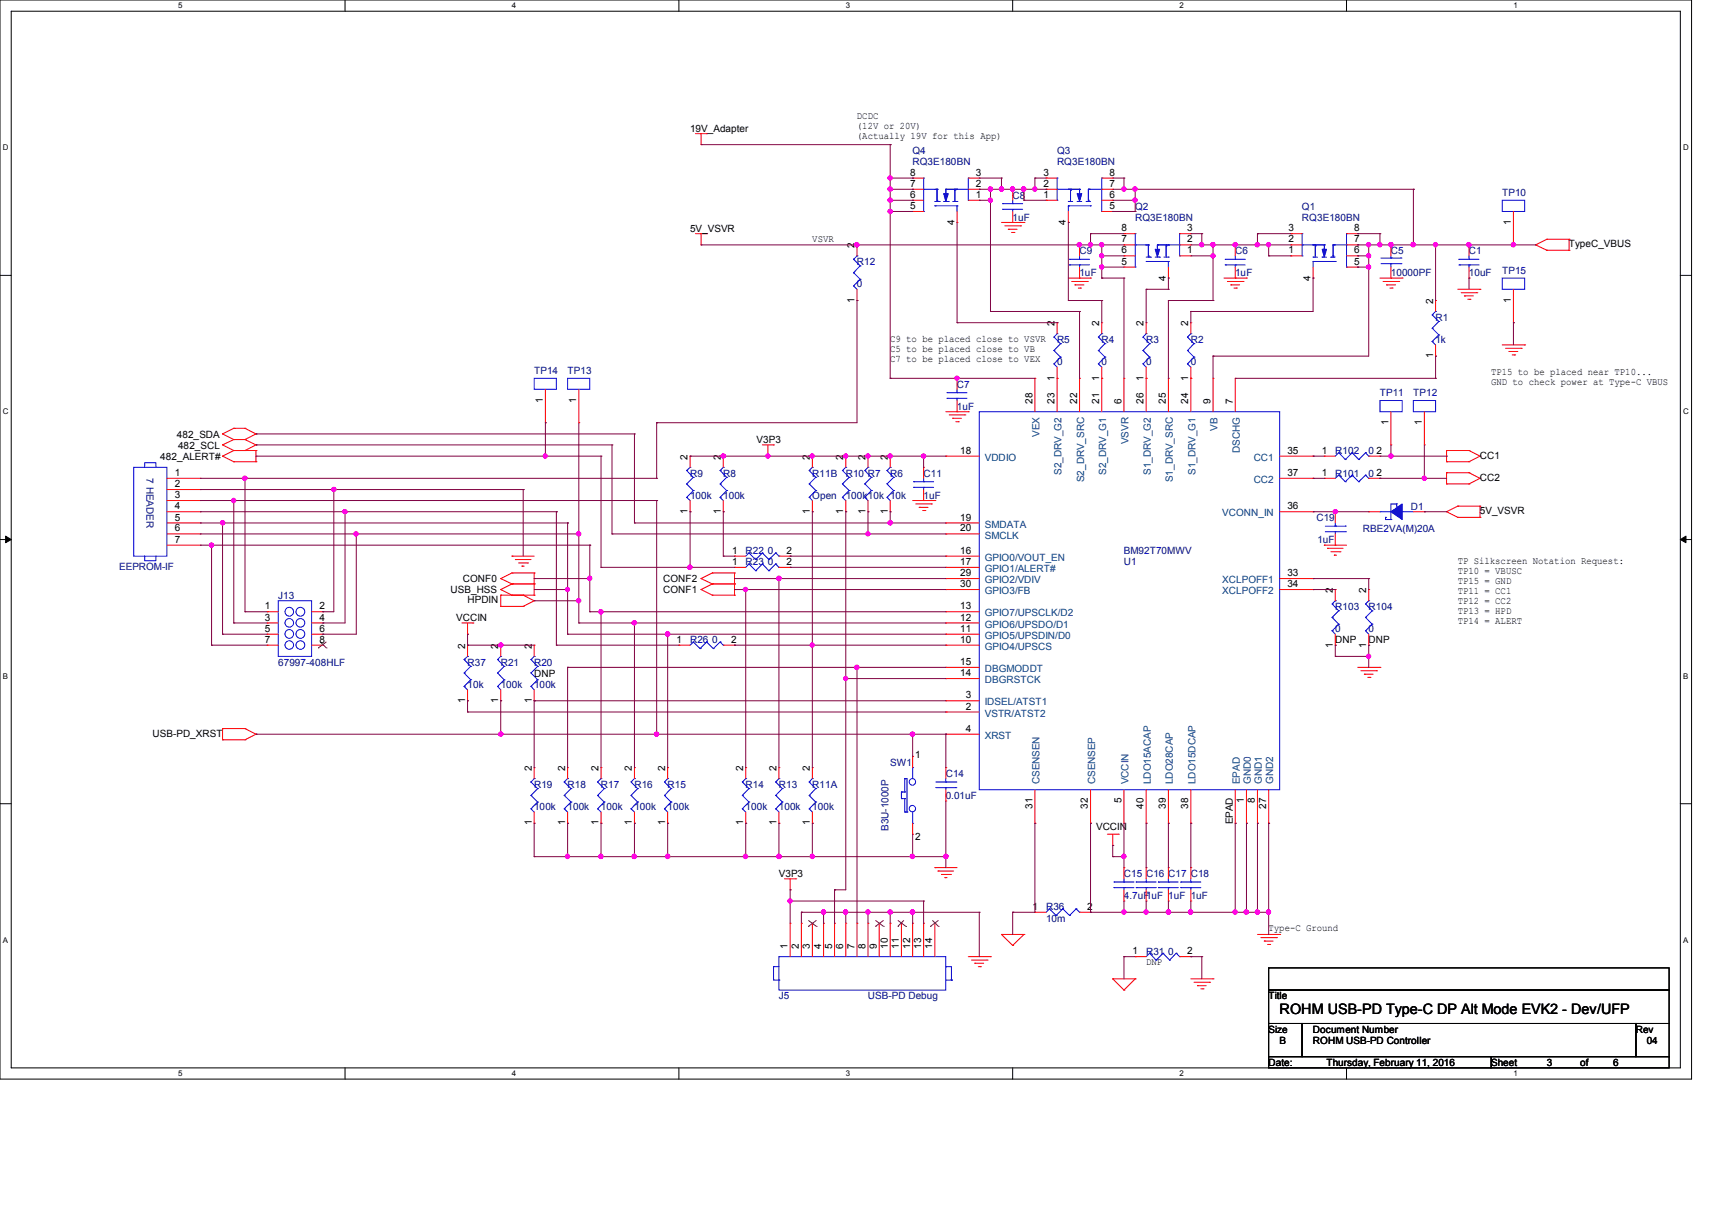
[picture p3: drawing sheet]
<svg xmlns="http://www.w3.org/2000/svg" width="297mm" height="210mm" viewBox="0 0 297 210" stroke-linecap="round" stroke-linejoin="round" font-family="sans-serif">
<defs><g id="words">
<text font-size="2.5" x="222" y="176">ROHM USB-PD Type-C DP Alt Mode EVK2 - Dev/UFP</text>
<g font-size="1.7">
<text x="119.7" y="22.9">19V_Adapter</text>
<text x="148.7" y="20.7">DCDC</text>
<text x="148.7" y="22.4">(12V or 20V)</text>
<text x="148.7" y="24.2">(Actually 19V for this App)</text>
<text x="157.9" y="34.3">6</text>
<text x="157.9" y="32.4">7</text>
<text x="157.9" y="30.5">8</text>
<text x="169.3" y="34.3">1</text>
<text x="169.3" y="32.4">2</text>
<text x="169.3" y="30.5">3</text>
<text x="181" y="34.3">1</text>
<text x="181" y="32.4">2</text>
<text x="181" y="30.5">3</text>
<text x="192.5" y="34.3">6</text>
<text x="192.5" y="32.4">7</text>
<text x="192.5" y="30.5">8</text>
<text x="119.7" y="40.2">5V_VSVR</text>
<text x="140.9" y="42">VSVR</text>
<text x="157.9" y="36.3">5</text>
<text x="165.6" y="39" transform="rotate(-90 165.6 39)">4</text>
<text x="184.9" y="39" transform="rotate(-90 184.9 39)">4</text>
<text x="192.5" y="36.3">5</text>
<text x="194.6" y="40.1">8</text>
<text x="206" y="40.1">3</text>
<text x="223.5" y="40.1">3</text>
<text x="234.9" y="40.1">8</text>
<text x="262.1" y="39" transform="rotate(-90 262.1 39)">1</text>
<text x="148.2" y="43.1" transform="rotate(-90 148.2 43.1)">2</text>
<text x="194.6" y="45.9">5</text>
<text x="194.6" y="44">6</text>
<text x="194.6" y="42.1">7</text>
<text x="206" y="44">1</text>
<text x="206" y="42.1">2</text>
<text x="223.5" y="44">1</text>
<text x="223.5" y="42.1">2</text>
<text x="234.9" y="45.9">5</text>
<text x="234.9" y="44">6</text>
<text x="234.9" y="42.1">7</text>
<text x="272.2" y="42.9">TypeC_VBUS</text>
<text x="148.2" y="52.5" transform="rotate(-90 148.2 52.5)">1</text>
<text x="202.3" y="48.7" transform="rotate(-90 202.3 48.7)">4</text>
<text x="227.4" y="48.7" transform="rotate(-90 227.4 48.7)">4</text>
<text x="248.6" y="52.7" transform="rotate(-90 248.6 52.7)">2</text>
<text x="262.1" y="52.5" transform="rotate(-90 262.1 52.5)">1</text>
<text x="154.4" y="59.3">C9 to be placed close to VSVR</text>
<text x="182.9" y="56.6" transform="rotate(-90 182.9 56.6)">2</text>
<text x="190.7" y="56.6" transform="rotate(-90 190.7 56.6)">2</text>
<text x="198.4" y="56.6" transform="rotate(-90 198.4 56.6)">2</text>
<text x="206.1" y="56.6" transform="rotate(-90 206.1 56.6)">2</text>
<text x="154.4" y="61">C5 to be placed close to VB</text>
<text x="154.4" y="62.8">C7 to be placed close to VEX</text>
<text x="248.6" y="62.2" transform="rotate(-90 248.6 62.2)">1</text>
<text x="258.7" y="65.1">TP15 to be placed near TP10...</text>
<text x="94.2" y="69.9" transform="rotate(-90 94.2 69.9)">1</text>
<text x="100" y="69.9" transform="rotate(-90 100 69.9)">1</text>
<text x="179.1" y="70.1" transform="rotate(-90 179.1 70.1)">28</text>
<text x="182.9" y="70.1" transform="rotate(-90 182.9 70.1)">23</text>
<text x="182.9" y="66" transform="rotate(-90 182.9 66)">1</text>
<text x="186.8" y="70.1" transform="rotate(-90 186.8 70.1)">22</text>
<text x="190.7" y="70.1" transform="rotate(-90 190.7 70.1)">21</text>
<text x="190.7" y="66" transform="rotate(-90 190.7 66)">1</text>
<text x="194.5" y="70.1" transform="rotate(-90 194.5 70.1)">6</text>
<text x="198.4" y="70.1" transform="rotate(-90 198.4 70.1)">26</text>
<text x="198.4" y="66" transform="rotate(-90 198.4 66)">1</text>
<text x="202.3" y="70.1" transform="rotate(-90 202.3 70.1)">25</text>
<text x="206.1" y="70.1" transform="rotate(-90 206.1 70.1)">24</text>
<text x="206.1" y="66" transform="rotate(-90 206.1 66)">1</text>
<text x="210" y="70.1" transform="rotate(-90 210 70.1)">9</text>
<text x="213.8" y="70.1" transform="rotate(-90 213.8 70.1)">7</text>
<text x="258.7" y="66.8">GND to check power at Type-C VBUS</text>
<text x="30.7" y="75.9">482_SDA</text>
<text x="30.9" y="77.9">482_SCL</text>
<text x="131.3" y="76.9">V3P3</text>
<text x="240.9" y="73.8" transform="rotate(-90 240.9 73.8)">1</text>
<text x="246.7" y="73.8" transform="rotate(-90 246.7 73.8)">1</text>
<text x="27.8" y="79.8">482_ALERT#</text>
<text x="30.3" y="82.6">1</text>
<text x="119.3" y="79.8" transform="rotate(-90 119.3 79.8)">2</text>
<text x="125" y="79.8" transform="rotate(-90 125 79.8)">2</text>
<text x="140.5" y="79.8" transform="rotate(-90 140.5 79.8)">2</text>
<text x="146.3" y="79.8" transform="rotate(-90 146.3 79.8)">2</text>
<text x="150.1" y="79.8" transform="rotate(-90 150.1 79.8)">2</text>
<text x="154" y="79.8" transform="rotate(-90 154 79.8)">2</text>
<text x="166.6" y="78.7">18</text>
<text x="223.3" y="78.7">35</text>
<text x="223.3" y="82.6">37</text>
<text x="229.3" y="78.7">1</text>
<text x="229.3" y="82.6">1</text>
<text x="238.8" y="78.7">2</text>
<text x="238.8" y="82.6">2</text>
<text x="256.7" y="79.6">CC1</text>
<text x="256.7" y="83.5">CC2</text>
<text x="30.3" y="84.5">2</text>
<text x="30.3" y="86.4">3</text>
<text x="30.3" y="88.4">4</text>
<text x="119.3" y="89.2" transform="rotate(-90 119.3 89.2)">1</text>
<text x="125" y="89.2" transform="rotate(-90 125 89.2)">1</text>
<text x="140.5" y="89.2" transform="rotate(-90 140.5 89.2)">1</text>
<text x="146.3" y="89.2" transform="rotate(-90 146.3 89.2)">1</text>
<text x="150.1" y="89.2" transform="rotate(-90 150.1 89.2)">1</text>
<text x="154" y="89.2" transform="rotate(-90 154 89.2)">1</text>
<text x="223.3" y="88.4">36</text>
<text x="256.7" y="89.3">5V_VSVR</text>
<text x="30.3" y="90.3">5</text>
<text x="30.3" y="92.2">6</text>
<text x="30.3" y="94.2">7</text>
<text x="166.6" y="90.3">19</text>
<text x="166.6" y="92.2">20</text>
<text x="80.3" y="101.1">CONF0</text>
<text x="115.1" y="101.1">CONF2</text>
<text x="127" y="96.1">1</text>
<text x="127" y="98">1</text>
<text x="136.5" y="96.1">2</text>
<text x="136.5" y="98">2</text>
<text x="166.6" y="96.1">16</text>
<text x="166.6" y="98">17</text>
<text x="166.6" y="100">29</text>
<text x="166.6" y="101.9">30</text>
<text x="223.3" y="100">33</text>
<text x="223.3" y="101.9">34</text>
<text x="252.9" y="97.9">TP Silkscreen Notation Request:</text>
<text x="252.9" y="99.7">TP10 = VBUSC</text>
<text x="252.9" y="101.4">TP15 = GND</text>
<text x="45.9" y="105.7">1</text>
<text x="45.9" y="107.7">3</text>
<text x="55.4" y="105.7">2</text>
<text x="55.4" y="107.7">4</text>
<text x="78.2" y="103">USB_HSS</text>
<text x="79.2" y="107.8">VCCIN</text>
<text x="81.1" y="104.7">HPDIN</text>
<text x="115.1" y="103">CONF1</text>
<text x="166.6" y="107.7">12</text>
<text x="166.6" y="105.7">13</text>
<text x="231.2" y="102.9" transform="rotate(-90 231.2 102.9)">2</text>
<text x="237" y="102.9" transform="rotate(-90 237 102.9)">2</text>
<text x="252.9" y="103.1">TP11 = CC1</text>
<text x="252.9" y="104.9">TP12 = CC2</text>
<text x="252.9" y="106.6">TP13 = HPD</text>
<text x="45.9" y="109.6">5</text>
<text x="45.9" y="111.5">7</text>
<text x="55.4" y="109.6">6</text>
<text x="55.4" y="111.5">8</text>
<text x="80.7" y="112.6" transform="rotate(-90 80.7 112.6)">2</text>
<text x="86.4" y="112.6" transform="rotate(-90 86.4 112.6)">2</text>
<text x="92.2" y="112.6" transform="rotate(-90 92.2 112.6)">2</text>
<text x="117.4" y="111.5">1</text>
<text x="126.8" y="111.5">2</text>
<text x="166.6" y="111.5">10</text>
<text x="166.6" y="109.6">11</text>
<text x="231.2" y="112.4" transform="rotate(-90 231.2 112.4)">1</text>
<text x="231.6" y="111.7">DNP</text>
<text x="237" y="112.4" transform="rotate(-90 237 112.4)">1</text>
<text x="237.4" y="111.7">DNP</text>
<text x="252.9" y="108.3">TP14 = ALERT</text>
<text x="92.7" y="117.4">DNP</text>
<text x="166.6" y="117.3">14</text>
<text x="166.6" y="115.4">15</text>
<text x="80.7" y="122" transform="rotate(-90 80.7 122)">1</text>
<text x="86.4" y="122" transform="rotate(-90 86.4 122)">1</text>
<text x="92.2" y="122" transform="rotate(-90 92.2 122)">1</text>
<text x="167.5" y="123.1">2</text>
<text x="167.5" y="121.2">3</text>
<text x="26.5" y="127.9">USB-PD_XRST</text>
<text x="158.7" y="131.5">1</text>
<text x="167.5" y="127">4</text>
<text x="92.2" y="133.8" transform="rotate(-90 92.2 133.8)">2</text>
<text x="98" y="133.8" transform="rotate(-90 98 133.8)">2</text>
<text x="103.8" y="133.8" transform="rotate(-90 103.8 133.8)">2</text>
<text x="109.6" y="133.8" transform="rotate(-90 109.6 133.8)">2</text>
<text x="115.4" y="133.8" transform="rotate(-90 115.4 133.8)">2</text>
<text x="128.9" y="133.8" transform="rotate(-90 128.9 133.8)">2</text>
<text x="134.7" y="133.8" transform="rotate(-90 134.7 133.8)">2</text>
<text x="140.5" y="133.8" transform="rotate(-90 140.5 133.8)">2</text>
<text x="92.2" y="143.3" transform="rotate(-90 92.2 143.3)">1</text>
<text x="98" y="143.3" transform="rotate(-90 98 143.3)">1</text>
<text x="103.8" y="143.3" transform="rotate(-90 103.8 143.3)">1</text>
<text x="109.6" y="143.3" transform="rotate(-90 109.6 143.3)">1</text>
<text x="115.4" y="143.3" transform="rotate(-90 115.4 143.3)">1</text>
<text x="128.9" y="143.3" transform="rotate(-90 128.9 143.3)">1</text>
<text x="134.7" y="143.3" transform="rotate(-90 134.7 143.3)">1</text>
<text x="140.5" y="143.3" transform="rotate(-90 140.5 143.3)">1</text>
<text x="179.1" y="140.4" transform="rotate(-90 179.1 140.4)">31</text>
<text x="188.7" y="140.4" transform="rotate(-90 188.7 140.4)">32</text>
<text x="194.5" y="139.4" transform="rotate(-90 194.5 139.4)">5</text>
<text x="198.4" y="140.4" transform="rotate(-90 198.4 140.4)">40</text>
<text x="202.3" y="140.4" transform="rotate(-90 202.3 140.4)">39</text>
<text x="206.1" y="140.4" transform="rotate(-90 206.1 140.4)">38</text>
<text x="213.8" y="143.1" transform="rotate(-90 213.8 143.1)">EPAD</text>
<text x="215.8" y="139.4" transform="rotate(-90 215.8 139.4)">1</text>
<text x="217.7" y="139.4" transform="rotate(-90 217.7 139.4)">8</text>
<text x="219.6" y="140.4" transform="rotate(-90 219.6 140.4)">27</text>
<text x="158.7" y="145.8">2</text>
<text x="190.1" y="144.1">VCCIN</text>
<text x="135.1" y="152.2">V3P3</text>
<text x="179.1" y="157.9">1</text>
<text x="188.6" y="157.9">2</text>
<text x="220.1" y="161.6">Type-C Ground</text>
<text x="136.6" y="164.7" transform="rotate(-90 136.6 164.7)">1</text>
<text x="138.6" y="164.7" transform="rotate(-90 138.6 164.7)">2</text>
<text x="140.5" y="164.7" transform="rotate(-90 140.5 164.7)">3</text>
<text x="142.4" y="164.7" transform="rotate(-90 142.4 164.7)">4</text>
<text x="144.3" y="164.7" transform="rotate(-90 144.3 164.7)">5</text>
<text x="146.3" y="164.7" transform="rotate(-90 146.3 164.7)">6</text>
<text x="148.2" y="164.7" transform="rotate(-90 148.2 164.7)">7</text>
<text x="150.1" y="164.7" transform="rotate(-90 150.1 164.7)">8</text>
<text x="152.1" y="164.7" transform="rotate(-90 152.1 164.7)">9</text>
<text x="154" y="164.7" transform="rotate(-90 154 164.7)">10</text>
<text x="155.9" y="164.7" transform="rotate(-90 155.9 164.7)">11</text>
<text x="157.9" y="164.7" transform="rotate(-90 157.9 164.7)">12</text>
<text x="159.8" y="164.7" transform="rotate(-90 159.8 164.7)">13</text>
<text x="161.7" y="164.7" transform="rotate(-90 161.7 164.7)">14</text>
<text x="196.5" y="165.6">1</text>
<text x="198.8" y="167.4">DNP</text>
<text x="206" y="165.6">2</text>
<text x="220.1" y="173.4">Title</text>
<text x="220.1" y="179.2">Size</text>
<text x="227.8" y="179.2">Document Number</text>
<text x="283.8" y="179.2">Rev</text>
<text x="220.1" y="185">Date:</text>
<text x="222" y="181.1">B</text>
<text x="227.8" y="181.1">ROHM USB-PD Controller</text>
<text x="230.1" y="185">Thursday, February 11, 2016</text>
<text x="258.7" y="185">Sheet</text>
<text x="268.3" y="185">3</text>
<text x="274.1" y="185">of</text>
<text x="279.9" y="185">6</text>
<text x="285.7" y="181.1">04</text>
</g>
<g font-size="1.7" fill="#000080">
<text x="158.3" y="26.7">Q4</text>
<text x="158.3" y="28.7">RQ3E180BN</text>
<text x="183.4" y="26.7">Q3</text>
<text x="183.4" y="28.7">RQ3E180BN</text>
<text x="175.7" y="34.5">C8</text>
<text x="260.6" y="34">TP10</text>
<text x="175.7" y="38.3">1uF</text>
<text x="196.9" y="36.4">Q2</text>
<text x="196.9" y="38.3">RQ3E180BN</text>
<text x="225.9" y="36.4">Q1</text>
<text x="225.9" y="38.3">RQ3E180BN</text>
<text x="148.7" y="46">R12</text>
<text x="187.3" y="44.1">C9</text>
<text x="187.3" y="48">1uF</text>
<text x="214.3" y="44.1">C6</text>
<text x="214.3" y="48">1uF</text>
<text x="241.3" y="44.1">C5</text>
<text x="241.3" y="48">10000PF</text>
<text x="254.8" y="44.1">C1</text>
<text x="254.8" y="48">10uF</text>
<text x="260.6" y="47.6">TP15</text>
<text x="148.7" y="49.9">0</text>
<text x="183.4" y="59.5">R5</text>
<text x="191.1" y="59.5">R4</text>
<text x="198.8" y="59.5">R3</text>
<text x="206.6" y="59.5">R2</text>
<text x="249" y="55.7">R1</text>
<text x="249" y="59.5">1k</text>
<text x="92.7" y="64.9">TP14</text>
<text x="98.5" y="64.9">TP13</text>
<text x="183.4" y="63.4">0</text>
<text x="191.1" y="63.4">0</text>
<text x="198.8" y="63.4">0</text>
<text x="206.6" y="63.4">0</text>
<text x="166" y="67.3">C7</text>
<text x="166" y="71.1">1uF</text>
<text x="239.4" y="68.8">TP11</text>
<text x="245.2" y="68.8">TP12</text>
<text x="25.4" y="83" transform="rotate(90 25.4 83)">7 HEADER</text>
<text x="119.7" y="82.7">R9</text>
<text x="125.5" y="82.7">R8</text>
<text x="140.9" y="82.7">R11B</text>
<text x="146.7" y="82.7">R10 R7</text>
<text x="154.4" y="82.7">R6</text>
<text x="160.2" y="82.7">C11</text>
<text x="231.6" y="78.8">R102</text>
<text x="231.6" y="82.7">R101</text>
<text x="237.4" y="78.8">0</text>
<text x="237.4" y="82.7">0</text>
<text x="119.7" y="86.6">100k</text>
<text x="125.5" y="86.6">100k</text>
<text x="140.9" y="86.6">Open</text>
<text x="146.7" y="86.6">100k10k 10k</text>
<text x="160.2" y="86.6">1uF</text>
<text x="244.7" y="88.5">D1</text>
<text x="228.4" y="90.4">C19</text>
<text x="228.5" y="94.3">1uF</text>
<text x="236.5" y="92.4">RBE2VA(M)20A</text>
<text x="20.7" y="98.9">EEPROM-IF</text>
<text x="129.4" y="96.2">R22</text>
<text x="129.4" y="98.1">R23</text>
<text x="133.2" y="96.2">0</text>
<text x="133.2" y="98.1">0</text>
<text x="195" y="98.1">U1</text>
<text x="195" y="96.2">BM92T70MWV</text>
<text x="48.3" y="103.9">J13</text>
<text x="231.6" y="105.9">R103</text>
<text x="237.4" y="105.9">R104</text>
<text x="119.7" y="111.7">R26</text>
<text x="123.6" y="111.7">0</text>
<text x="231.6" y="109.7">0</text>
<text x="237.4" y="109.7">0</text>
<text x="48.3" y="115.5">67997-408HLF</text>
<text x="81.1" y="115.5">R37</text>
<text x="81.1" y="119.4">10k</text>
<text x="86.9" y="115.5">R21</text>
<text x="86.9" y="119.4">100k</text>
<text x="92.7" y="115.5">R20</text>
<text x="92.7" y="119.4">100k</text>
<text x="92.7" y="136.7">R19</text>
<text x="98.5" y="136.7">R18</text>
<text x="104.3" y="136.7">R17</text>
<text x="110.1" y="136.7">R16</text>
<text x="115.8" y="136.7">R15</text>
<text x="129.4" y="136.7">R14</text>
<text x="135.1" y="136.7">R13</text>
<text x="140.9" y="136.7">R11A</text>
<text x="154.4" y="132.9">SW1</text>
<text x="164.1" y="134.8">C14</text>
<text x="92.7" y="140.6">100k</text>
<text x="98.5" y="140.6">100k</text>
<text x="104.3" y="140.6">100k</text>
<text x="110.1" y="140.6">100k</text>
<text x="115.8" y="140.6">100k</text>
<text x="129.4" y="140.6">100k</text>
<text x="135.1" y="140.6">100k</text>
<text x="140.9" y="140.6">100k</text>
<text x="164.1" y="138.7">0.01uF</text>
<text x="154.1" y="144.2" transform="rotate(-90 154.1 144.2)">B3U-1000P</text>
<text x="195" y="152.2">C15 C16 C17 C18</text>
<text x="181.5" y="158">R36</text>
<text x="181.5" y="159.9">10m</text>
<text x="195" y="156">4.7uF1uF 1uF 1uF</text>
<text x="198.8" y="165.7">R31</text>
<text x="202.7" y="165.7">0</text>
<text x="135.1" y="173.4">J5</text>
<text x="150.6" y="173.4">USB-PD Debug</text>
</g>
<g font-size="1.7" fill="#004080">
<text x="180.3" y="75.9" transform="rotate(-90 180.3 75.9)">VEX</text>
<text x="195.8" y="77.1" transform="rotate(-90 195.8 77.1)">VSVR</text>
<text x="211.2" y="74.7" transform="rotate(-90 211.2 74.7)">VB</text>
<text x="170.8" y="80">VDDIO</text>
<text x="184.2" y="82.4" transform="rotate(-90 184.2 82.4)">S2_DRV_G2</text>
<text x="188.1" y="83.7" transform="rotate(-90 188.1 83.7)">S2_DRV_SRC</text>
<text x="191.9" y="82.4" transform="rotate(-90 191.9 82.4)">S2_DRV_G1</text>
<text x="199.6" y="82.4" transform="rotate(-90 199.6 82.4)">S1_DRV_G2</text>
<text x="203.5" y="83.7" transform="rotate(-90 203.5 83.7)">S1_DRV_SRC</text>
<text x="207.4" y="82.4" transform="rotate(-90 207.4 82.4)">S1_DRV_G1</text>
<text x="215.1" y="78.6" transform="rotate(-90 215.1 78.6)">DSCHG</text>
<text x="217.5" y="80">CC1</text>
<text x="217.5" y="83.8">CC2</text>
<text x="212" y="89.6">VCONN_IN</text>
<text x="170.8" y="91.6">SMDATA</text>
<text x="170.8" y="93.5">SMCLK</text>
<text x="170.8" y="97.3">GPIO0/VOUT_EN</text>
<text x="170.8" y="99.3">GPIO1/ALERT#</text>
<text x="170.8" y="101.2">GPIO2/VDIV</text>
<text x="212" y="101.2">XCLPOFF1</text>
<text x="170.8" y="103.1">GPIO3/FB</text>
<text x="170.8" y="107">GPIO7/UPSCLK/D2</text>
<text x="212" y="103.1">XCLPOFF2</text>
<text x="170.8" y="112.8">GPIO4/UPSCS</text>
<text x="170.8" y="110.9">GPIO5/UPSDIN/D0</text>
<text x="170.8" y="108.9">GPIO6/UPSDO/D1</text>
<text x="170.8" y="118.6">DBGRSTCK</text>
<text x="170.8" y="116.6">DBGMODDT</text>
<text x="170.8" y="124.4">VSTR/ATST2</text>
<text x="170.8" y="122.4">IDSEL/ATST1</text>
<text x="170.8" y="128.2">XRST</text>
<text x="180.3" y="136.1" transform="rotate(-90 180.3 136.1)">CSENSEN</text>
<text x="190" y="136.1" transform="rotate(-90 190 136.1)">CSENSEP</text>
<text x="195.8" y="136.1" transform="rotate(-90 195.8 136.1)">VCCIN</text>
<text x="199.6" y="136.1" transform="rotate(-90 199.6 136.1)">LDO15ACAP</text>
<text x="203.5" y="136.1" transform="rotate(-90 203.5 136.1)">LDO28CAP</text>
<text x="207.4" y="136.1" transform="rotate(-90 207.4 136.1)">LDO15DCAP</text>
<text x="215.1" y="136.1" transform="rotate(-90 215.1 136.1)">EPAD</text>
<text x="217" y="136.1" transform="rotate(-90 217 136.1)">GND0</text>
<text x="218.9" y="136.1" transform="rotate(-90 218.9 136.1)">GND1</text>
<text x="220.9" y="136.1" transform="rotate(-90 220.9 136.1)">GND2</text>
</g>
<g font-size="1.4">
<text x="30.9" y="1.4">5</text>
<text x="88.8" y="1.4">4</text>
<text x="146.7" y="1.4">3</text>
<text x="204.6" y="1.4">2</text>
<text x="262.6" y="1.4">1</text>
<text x=".5" y="26.1">D</text>
<text x="292" y="26.1">D</text>
<text x=".5" y="71.9">C</text>
<text x="292" y="71.9">C</text>
<text x=".5" y="117.8">B</text>
<text x="292" y="117.8">B</text>
<text x=".5" y="163.6">A</text>
<text x="292" y="163.6">A</text>
<text x="30.9" y="186.8">5</text>
<text x="88.8" y="186.8">4</text>
<text x="146.7" y="186.8">3</text>
<text x="204.6" y="186.8">2</text>
<text x="262.6" y="186.8">1</text>
</g>
</g></defs>
<path d="M0 0h293.5v187.3h-293.5zM1.9 1.9h289.6v183.4h-289.6z" fill="none" stroke="#000" stroke-width=".17"/>
<g fill="#fff">
<path d="M30.9 .2h.8v1.5h-.8z"/>
<path d="M30.9 185.5h.8v1.6h-.8z"/>
</g>
<path d="M59.9 0v1.9M59.9 185.3v2" fill="none" stroke="#000" stroke-width=".17"/>
<g fill="#fff">
<path d="M88.8 .2h.8v1.5h-.8z"/>
<path d="M88.8 185.5h.8v1.6h-.8z"/>
</g>
<path d="M117.8 0v1.9M117.8 185.3v2" fill="none" stroke="#000" stroke-width=".17"/>
<g fill="#fff">
<path d="M146.7 .2h.8v1.5h-.8z"/>
<path d="M146.7 185.5h.8v1.6h-.8z"/>
</g>
<path d="M175.7 0v1.9M175.7 185.3v2" fill="none" stroke="#000" stroke-width=".17"/>
<g fill="#fff">
<path d="M204.6 .2h.8v1.5h-.8z"/>
<path d="M204.6 185.5h.8v1.6h-.8z"/>
</g>
<path d="M233.6 0v1.9M233.6 185.3v2" fill="none" stroke="#000" stroke-width=".17"/>
<g fill="#fff">
<path d="M262.6 .2h.7v1.5h-.7z"/>
<path d="M262.6 185.5h.7v1.6h-.7z"/>
<path d="M.5 24.8h1v1.6h-1z"/>
<path d="M292 24.8h1v1.6h-1z"/>
<path d="M.5 70.7h1v1.5h-1z"/>
<path d="M292 70.7h1v1.5h-1z"/>
</g>
<path d="M0 47.8h1.9M291.5 47.8h2" fill="none" stroke="#000" stroke-width=".17"/>
<g fill="#fff">
<path d="M.5 116.5h.9v1.6h-.9z"/>
<path d="M292 116.5h.9v1.6h-.9z"/>
</g>
<path d="M0 93.6h1.9M291.5 93.6h2" fill="none" stroke="#000" stroke-width=".17"/>
<path d="M1 93l.9 .6-.9 .6zM291.5 93.6l1-.6v1.2z" fill="#000" stroke="#000" stroke-width=".17"/>
<g fill="#fff">
<path d="M.5 162.4h.9v1.5h-.9z"/>
<path d="M292 162.4h.9v1.5h-.9z"/>
</g>
<path d="M0 139.5h1.9M291.5 139.5h2M220.1 168h69.5v3.8h-69.5zM220.1 171.8h69.5v5.8h-69.5zM220.1 177.6h5.8v5.8h-5.8zM225.9 177.6h57.9v5.8h-57.9zM283.8 177.6h5.8v5.8h-5.8zM220.1 183.4h38.6v1.9h-38.6zM258.7 183.4h30.9v1.9h-30.9z" fill="none" stroke="#000" stroke-width=".17"/>
<g fill="none" stroke="#f00" stroke-width=".17">
<path d="M120.6 23.2h2M121.6 25.1h.1M121.6 23.2v1.9M122.6 23.2h.1M158.3 36.7h.1M158.3 34.8h.1M158.3 32.9h.1M158.3 30.9h.1M158.3 36.7h1.9M158.3 34.8h1.9M158.3 32.9h1.9M158.3 30.9h1.9"/>
<path d="M166 38.6h.1M166 36.7v1.9M168 34.8h1.9M168 32.9h1.9M168 30.9h1.9M169.9 34.8h.1M169.9 32.9h.1M169.9 30.9h.1M173.7 38.6h3.9M174.3 39.2h2.7M174.9 39.8h.1M174.9 39.8h1.5"/>
<path d="M175.7 38.6h.1M175.7 32.9h.1M175.7 32.9v1.9M175.7 36.7v1.9M177 39.2h.1M177.6 38.6h.1M181.5 34.8h.1M181.5 32.9h.1M181.5 30.9h.1M181.5 34.8h1.9M181.5 32.9h1.9M181.5 30.9h1.9"/>
<path d="M185.3 38.6h.1M185.3 36.7v1.9M191.1 36.7h1.9M191.1 34.8h1.9M191.1 32.9h1.9M191.1 30.9h1.9M193 36.7h.1M193 34.8h.1M193 32.9h.1M193 30.9h.1M262.6 36.7v5.8M120.6 40.6h2"/>
<path d="M121.6 42.5h.1M121.6 40.6v1.9M122.6 40.6h.1M148.7 52.2h.1M148.7 42.5h.1M148.7 42.5v1.9M148.7 50.2v2M175.5 40.3h.4M175.9 40.3h.1M183.4 56h.1M183.4 56v1.9M185.3 48.3h3.9"/>
<path d="M185.9 48.9h2.7M186.5 49.4h.1M186.5 49.4h1.5M187.1 50h.4M187.3 48.3h.1M187.3 42.5h.1M187.3 42.5v1.9M187.3 46.4v1.9M187.5 50h.1M188.6 48.9h.1M189.2 48.3h.1M191.1 56h.1"/>
<path d="M191.1 56v1.9M195 46.4h.1M195 44.4h.1M195 42.5h.1M195 40.6h.1M195 40.6h1.9M195 46.4h1.9M195 44.4h1.9M195 42.5h1.9M198.8 56h.1M198.8 56v1.9M202.7 48.3h.1"/>
<path d="M202.7 46.4v1.9M204.6 40.6h2M204.6 44.4h2M204.6 42.5h2M206.6 44.4h.1M206.6 42.5h.1M206.6 40.6h.1M206.6 56h.1M206.6 56v1.9M212.3 48.3h3.9M212.9 48.9h2.7M213.5 49.4h.1"/>
<path d="M213.5 49.4h1.6M214.1 50h.4M214.3 48.3h.1M214.3 42.5h.1M214.3 42.5v1.9M214.3 46.4v1.9M214.5 50h.1M215.6 48.9h.1M216.2 48.3h.1M223.9 44.4h.1M223.9 42.5h.1M223.9 40.6h.1"/>
<path d="M223.9 40.6h2M223.9 44.4h2M223.9 42.5h2M227.8 48.3h.1M227.8 46.4v1.9M233.6 40.6h1.9M233.6 46.4h1.9M233.6 44.4h1.9M233.6 42.5h1.9M235.5 46.4h.1M235.5 44.4h.1M235.5 42.5h.1"/>
<path d="M235.5 40.6h.1M239.4 48.3h3.8M239.9 48.9h2.8M240.5 49.4h.1M240.5 49.4h1.6M241.1 50h.4M241.3 42.5h.1M241.3 48.3h.1M241.3 42.5v1.9M241.3 46.4v1.9M241.5 50h.1M242.7 48.9h.1"/>
<path d="M243.2 48.3h.1M249 52.2h.1M249 52.2v1.9M249 59.9v1.9M252.9 50.2h3.9M253.5 50.8h2.7M254 51.4h.1M254 51.4h1.6M254.6 51.9h.4M254.8 48.3h.1M254.8 42.5h.1M254.8 42.5v1.9"/>
<path d="M254.8 46.4v1.9M255 51.9h.1M256.2 50.8h.1M256.8 50.2h.1M260.6 59.9h3.9M262.6 42.5h.1M262.6 56h.1M262.6 50.2v5.8M264.5 59.9h.1M266.4 42.5h.1M266.4 42.5l2 .9M268.4 41.5h.1"/>
<path d="M268.4 43.4h.1M268.4 41.5l-2 1M268.4 41.5h3.8M268.4 43.4h3.8M272.2 41.5h.1M272.2 43.4h.1M272.2 41.5v1.9M38.6 75.3h.1M38.6 77.2h.1M38.6 79.2h.1M38.6 75.3l2 1M38.6 77.2l2 1"/>
<path d="M38.6 79.2l2 .9M40.6 74.3h.1M40.6 76.3h.1M40.6 78.2h.1M40.6 74.3h1.9M40.6 74.3l-2 1M40.6 76.3h1.9M40.6 76.3l-2 .9M40.6 78.2h3.8M40.6 78.2l-2 1M42.5 74.3h.1M42.5 76.3h.1"/>
<path d="M42.5 78.2h.1M42.5 74.3l1.9 1M42.5 76.3l1.9 .9M44.4 75.3h.1M44.4 77.2h.1M44.4 78.2h.1M44.4 75.3l-1.9 1M44.4 77.2l-1.9 1M44.4 78.2v1.9M94.6 73.4h.1M94.6 67.6v5.8M100.4 73.4h.1"/>
<path d="M100.4 67.6v5.8M119.7 79.2h.1M119.7 79.2v1.9M125.5 79.2h.1M125.5 79.2v1.9M132.2 77.2h2M133.2 79.2h.1M133.2 77.2v2M134.2 77.2h.1M140.9 79.2h.1M140.9 79.2v1.9M146.7 79.2h.1"/>
<path d="M146.7 79.2v1.9M150.6 79.2h.1M150.6 79.2v1.9M154.4 79.2h.1M154.4 79.2v1.9M164.1 79.2h.1M164.1 71.5h3.9M164.1 79.2h5.8M164.7 72h2.7M165.3 72.6h.1M165.3 72.6h1.5M165.8 73.2h.4"/>
<path d="M166 71.5h.1M166 65.7h.1M166 65.7v1.9M166 69.5v2M166.2 73.2h.1M167.4 72h.1M168 71.5h.1M179.5 65.7h.1M179.5 65.7v5.8M183.4 65.7h.1M183.4 63.7v7.8M187.3 65.7h.1"/>
<path d="M187.3 65.7v5.8M191.1 65.7h.1M191.1 63.7v7.8M195 65.7h.1M195 65.7v5.8M198.8 65.7h.1M198.8 63.7v7.8M202.7 65.7h.1M202.7 65.7v5.8M206.6 65.7h.1M206.6 63.7v7.8M210.4 65.7h.1"/>
<path d="M210.4 65.7v5.8M214.3 65.7h.1M214.3 65.7v5.8M222 79.2h5.8M227.8 79.2h.1M229.7 79.2h.1M229.7 79.2h1.9M237.4 79.2h2M239.4 79.2h.1M241.3 77.2h.1M241.3 71.5v5.7M247.1 77.2h.1"/>
<path d="M247.1 71.5v5.7M249 61.8h.1M251 78.2h.1M251 78.2h3.8M251 78.2v1.9M254.8 78.2h.1M254.8 78.2l2 1M256.8 79.2h.1M256.8 79.2l-2 .9M261.2 60.5h2.7M261.8 61h.1M261.8 61h1.5"/>
<path d="M262.3 61.6h.5M262.8 61.6h.1M263.9 60.5h.1M29 94.6h5.8M29 86.9h5.8M29 90.8h5.8M29 92.7h5.8M29 88.8h5.8M29 83h5.8M29 85h5.8M34.8 83h.1M34.8 85h.1"/>
<path d="M34.8 86.9h.1M34.8 88.8h.1M34.8 90.8h.1M34.8 92.7h.1M34.8 94.6h.1M40.6 80.1h.1M40.6 80.1h3.8M44.4 80.1h.1M88.8 99.4h.1M88.8 96.5h.1M88.8 99.4h3.9M88.8 99.4l-1.9 1"/>
<path d="M88.8 96.5h3.9M89.4 97.1h.1M89.4 97.1h2.7M90 97.7h1.5M90.6 98.3h.1M90.6 98.3h.3M91.5 97.7h.1M92.7 99.4h.1M92.7 99.4v3.9M119.7 88.8h.1M119.7 86.9v1.9M123.6 99.4h.1"/>
<path d="M123.6 99.4h3.8M123.6 99.4l-2 1M125.5 88.8h.1M125.5 86.9v1.9M127.4 99.4h.1M127.4 96.5h.1M127.4 98.5h.1M127.4 99.4v3.9M127.4 96.5h2M127.4 98.5h2M135.1 96.5h2M135.1 98.5h2"/>
<path d="M137.1 96.5h.1M137.1 98.5h.1M140.9 88.8h.1M140.9 86.9v1.9M146.7 88.8h.1M146.7 86.9v1.9M150.6 88.8h.1M150.6 86.9v1.9M154.4 88.8h.1M154.4 86.9v1.9M158.3 86.9h3.9M158.9 87.5h2.7"/>
<path d="M159.5 88.1h.1M159.5 88.1h1.5M160.1 88.6h.3M160.2 86.9h.1M160.2 81.1h.1M160.2 81.1v1.9M160.2 85v1.9M160.4 88.6h.1M161.6 87.5h.1M162.2 86.9h.1M164.1 96.5h.1M164.1 98.5h.1"/>
<path d="M164.1 90.8h.1M164.1 92.7h.1M164.1 96.5h5.8M164.1 98.5h5.8M164.1 90.8h5.8M164.1 92.7h5.8M222 88.8h5.8M222 83h5.8M227.8 88.8h.1M227.8 83h.1M229.7 94.6h.1M229.7 83h.1"/>
<path d="M229.7 94.6h3.9M229.7 83h1.9M230.3 95.2h.1M230.3 95.2h2.7M230.9 95.8h1.6M231.5 96.4h.1M231.5 96.4h.4M231.6 94.6h.1M231.6 88.8h.1M231.6 88.8v2M231.6 92.7v1.9M232.5 95.8h.1"/>
<path d="M237.4 88.8h.1M237.4 88.8h2M237.4 83h2M239.4 83h.1M245.2 88.8h1.9M247.1 88.8h.1M251 80.1h.1M251 84h.1M251 82h.1M251 88.8h.1M251 80.1h3.8M251 82v2"/>
<path d="M251 82h3.8M251 84h3.8M251 88.8l1.9 1M252.9 87.8h.1M252.9 89.8h.1M252.9 87.8l-1.9 1M252.9 87.8h3.9M252.9 89.8h3.9M254.8 80.1h.1M254.8 82h.1M254.8 84h.1M254.8 82l2 1"/>
<path d="M256.8 83h.1M256.8 87.8h.1M256.8 89.8h.1M256.8 83l-2 1M256.8 87.8v2M46.4 106.2h.1M46.4 108.1h.1M46.4 110.1h.1M46.4 112h.1M46.4 108.1h1.9M46.4 112h1.9M46.4 110.1h1.9"/>
<path d="M46.4 106.2h1.9M54.1 108.1h1.9M54.1 112h1.9M54.1 110.1h1.9M54.1 106.2h1.9M56 106.2h.1M56 108.1h.1M56 110.1h.1M56 112h.1M80.1 108.1h1.9M81.1 110.1h.1M81.1 112h.1"/>
<path d="M81.1 108.1v2M81.1 112v1.9M81.1 119.7v1.9M82 108.1h.1M86.9 100.4h.1M86.9 103.3h.1M86.9 105.2h.1M86.9 102.3h.1M86.9 112h.1M86.9 103.3h5.8M86.9 100.4l1.9 .9M86.9 103.3v1.9"/>
<path d="M86.9 112v1.9M86.9 119.7v1.9M86.9 105.2h3.9M86.9 102.3l1.9 1M88.8 101.3h.1M88.8 103.3h.1M88.8 101.3h3.9M88.8 101.3l-1.9 1M90.8 103.3h.1M90.8 105.2h.1M90.8 103.3l1.9 1M92.7 101.3h.1"/>
<path d="M92.7 104.3h.1M92.7 103.3h.1M92.7 112h.1M92.7 112v1.9M92.7 119.7v1.9M92.7 104.3l-1.9 .9M117.8 112h.1M117.8 112h1.9M121.6 102.3h.1M121.6 100.4h.1M121.6 102.3l2 1M121.6 100.4l2 .9"/>
<path d="M123.6 101.3h.1M123.6 103.3h.1M123.6 101.3h3.8M123.6 101.3l-2 1M123.6 103.3h3.8M125.5 112h1.9M127.4 103.3h.1M127.4 101.3h.1M127.4 112h.1M164.1 100.4h.1M164.1 102.3h.1M164.1 112h.1"/>
<path d="M164.1 110.1h.1M164.1 108.1h.1M164.1 106.2h.1M164.1 117.8h.1M164.1 115.8h.1M164.1 115.8h5.8M164.1 108.1h5.8M164.1 100.4h5.8M164.1 102.3h5.8M164.1 112h5.8M164.1 110.1h5.8M164.1 106.2h5.8"/>
<path d="M164.1 117.8h5.8M222 100.4h5.8M222 102.3h5.8M227.8 100.4h.1M227.8 102.3h.1M231.6 112h.1M231.6 102.3h.1M231.6 102.3v2M231.6 110.1v1.9M235.5 115.8h3.9M236.1 116.4h2.7M236.7 117h.1"/>
<path d="M236.7 117h1.5M237.3 117.6h.4M237.4 112h.1M237.4 102.3h.1M237.4 102.3v2M237.4 110.1v1.9M237.7 117.6h.1M238.8 116.4h.1M239.4 115.8h.1M38.6 126.4h.1M38.6 128.4h.1M38.6 126.4h3.9"/>
<path d="M38.6 126.4v2M38.6 128.4h3.9M42.5 126.4h.1M42.5 128.4h.1M42.5 126.4l1.9 1M44.4 127.4h.1M44.4 127.4l-1.9 1M81.1 121.6h.1M86.9 121.6h.1M92.7 121.6h.1M92.7 133.2h.1M92.7 133.2v1.9"/>
<path d="M98.5 133.2h.1M98.5 133.2v1.9M104.3 133.2h.1M104.3 133.2v1.9M110.1 133.2h.1M110.1 133.2v1.9M115.8 133.2h.1M115.8 133.2v1.9M129.4 133.2h.1M129.4 133.2v1.9M135.1 133.2h.1M135.1 133.2v1.9"/>
<path d="M140.9 133.2h.1M140.9 133.2v1.9M158.3 131.3h.1M158.3 131.3v1.9M164.1 123.6h.1M164.1 121.6h.1M164.1 127.4h.1M164.1 139h.1M164.1 133.2h.1M164.1 123.6h5.8M164.1 121.6h5.8M164.1 127.4h5.8"/>
<path d="M164.1 133.2v1.9M164.1 137.1v1.9M179.5 137.1v5.8M189.2 137.1v5.8M195 137.1v5.8M198.8 137.1v5.8M202.7 137.1v5.8M206.6 137.1v5.8M214.3 137.1v5.8M216.2 137.1v5.8M218.1 137.1v5.8M220.1 137.1v5.8"/>
<path d="M92.7 142.9h.1M92.7 140.9v2M98.5 142.9h.1M98.5 140.9v2M104.3 142.9h.1M104.3 140.9v2M110.1 142.9h.1M110.1 140.9v2M115.8 142.9h.1M115.8 140.9v2M129.4 142.9h.1M129.4 140.9v2"/>
<path d="M135.1 142.9h.1M135.1 140.9v2M136.1 152.5h1.9M137.1 154.4h.1M137.1 152.5v1.9M138 152.5h.1M140.9 142.9h.1M140.9 140.9v2M158.3 144.8h.1M158.3 142.9v1.9M162.2 150.6h.1M162.2 150.6h3.8"/>
<path d="M162.7 151.2h.1M162.7 151.2h2.7M163.3 151.8h1.6M163.9 152.3h.1M163.9 152.3h.4M164.9 151.8h.1M179.5 158.3h.1M179.5 142.9h.1M179.5 158.3h2M187.3 158.3h1.9M189.2 158.3h.1M189.2 142.9h.1"/>
<path d="M192.1 144.8h1.9M193 146.7h.1M193 144.8v1.9M194 144.8h.1M195 142.9h.1M195 156.4h.1M195 150.6h.1M195 150.6v1.9M195 154.4v2M198.8 142.9h.1M198.8 156.4h.1M198.8 150.6h.1"/>
<path d="M198.8 150.6v1.9M198.8 154.4v2M202.7 156.4h.1M202.7 150.6h.1M202.7 142.9h.1M202.7 150.6v1.9M202.7 154.4v2M206.6 142.9h.1M206.6 156.4h.1M206.6 150.6h.1M206.6 150.6v1.9M206.6 154.4v2"/>
<path d="M214.3 142.9h.1M216.2 142.9h.1M218.1 142.9h.1M220.1 142.9h.1M137.1 160.2h.1M137.1 160.2v5.8M139 160.2h.1M139 160.2v5.8M140.9 160.2h.1M140.9 160.2v5.8M142.9 160.2h.1M142.9 160.2v5.8"/>
<path d="M144.8 160.2h.1M144.8 160.2v5.8M146.7 160.2h.1M146.7 160.2v5.8M148.7 160.2h.1M148.7 160.2v5.8M150.6 160.2h.1M150.6 160.2v5.8M152.5 160.2h.1M152.5 160.2v5.8M154.4 160.2h.1M154.4 160.2v5.8"/>
<path d="M156.4 160.2h.1M156.4 160.2v5.8M158.3 160.2h.1M158.3 160.2v5.8M160.2 160.2h.1M160.2 160.2v5.8M162.2 160.2h.1M162.2 160.2v5.8M168 166h3.8M168.5 166.6h2.7M169.1 167.2h.1M169.1 167.2h1.5"/>
<path d="M169.7 167.8h.4M170.1 167.8h.1M171.2 166.6h.1M171.8 166h.1M173.7 162.2h.1M173.7 162.2h3.9M173.7 162.2l2 1.9M175.7 164.1h.1M177.6 162.2h.1M177.6 162.2l-1.9 1.9M193 169.9h.1M193 169.9h3.9"/>
<path d="M193 169.9l2 1.9M195 171.8h.1M196.9 169.9h.1M196.9 166h.1M196.9 166h1.9M196.9 169.9l-1.9 1.9M204.6 166h2M206.6 166h.1M206.6 169.9h3.8M207.1 170.5h2.7M207.7 171.1h.1M207.7 171.1h1.6"/>
<path d="M208.3 171.6h.4M208.7 171.6h.1M209.8 170.5h.1M210.4 169.9h.1M218.1 162.2h3.9M218.7 162.7h2.7M219.3 163.3h.1M219.3 163.3h1.6M219.9 163.9h.4M220.3 163.9h.1M221.4 162.7h.1M222 162.2h.1"/>
</g>
<g fill="none" stroke="#00f" stroke-width=".17">
<path d="M160.2 32.9h.1M160.2 30.9h.1M160.2 36.7h.1M160.2 30.9v5.8M160.2 32.9h2.4M162.2 35.7h.1M162.2 35h.7M162.2 35.7h3.8M162.6 32.9h.1M162.6 34.8h.1M162.6 35h.1M162.6 32.9v2.1"/>
<path d="M162.9 35h.1M163.7 35h.8M164.1 32.9h.1M164.1 32.9h3.9M164.1 32.9v1.1M164.5 35h.1M165.3 35h.7M165.7 33h.1M165.7 32.9h.1M165.7 32.9v2.1M166 32.9h.1M166 35h.1"/>
<path d="M166 35.7h.1M166 35.7v1M168 32.9h.1M168 34.8h.1M168 30.9h.1M168 30.9v3.9M173.9 35.3h.1M173.9 36.3h.1M173.9 35.3h3.5M173.9 36.3h3.5M175.7 36.3h.1M175.7 35.3h.1"/>
<path d="M175.7 34.8v.5M175.7 36.3v.4M183.4 32.9h.1M183.4 34.8h.1M183.4 30.9h.1M183.4 32.9h3.9M183.4 30.9v3.9M185.3 32.9h.1M185.3 35h.1M185.3 35.7h.1M185.3 35h.8M185.3 35.7v1"/>
<path d="M185.3 35.7h3.9M185.7 33h.1M185.7 32.9h.1M185.7 32.9v2.1M186.9 35h.1M186.9 35h.8M187.3 32.9h.1M187.3 32.9v1.1M188.4 35h.1M188.4 35h.8M188.8 32.9h.1M188.8 34.8h.1"/>
<path d="M188.8 35h.1M188.8 32.9h2.3M188.8 32.9v2.1M189.2 35.7h.1M191.1 32.9h.1M191.1 30.9h.1M191.1 36.7h.1M191.1 30.9v5.8M260.6 34.8h3.9v1.9h-3.9zM148.1 49.6h.1M148.1 47.3h.1M148.1 45h.1"/>
<path d="M148.1 49.6l.6 .6M148.1 47.3l1.1 1.2M148.1 45l1.1 1.1M148.7 44.4h.1M148.7 44.4l-.6 .6M149.2 48.5h.1M149.2 46.1h.1M149.2 48.5l-1.1 1.1M149.2 46.1l-1.1 1.2M182.8 58.5h.1M182.8 58.5l1.2 1.1M183.4 57.9h.1"/>
<path d="M183.4 57.9l-.6 .6M184 59.6h.1M184 59.6l-1.2 1.2M185.5 45h.1M185.5 46h.1M185.5 45h3.5M185.5 46h3.5M187.3 46h.1M187.3 45h.1M187.3 44.4v.6M187.3 46v.4M190.5 58.5h.1"/>
<path d="M190.5 58.5l1.2 1.1M191.1 57.9h.1M191.1 57.9l-.6 .6M191.7 59.6h.1M191.7 59.6l-1.2 1.2M196.9 42.5h.1M196.9 40.6h.1M196.9 46.4h.1M196.9 42.5h2.3M196.9 40.6v5.8M198.3 58.5h.1M198.3 58.5l1.1 1.1"/>
<path d="M198.8 57.9h.1M198.8 45.4h.1M198.8 44.6h.8M198.8 45.4h3.9M198.8 57.9l-.5 .6M199.2 42.5h.1M199.2 44.4h.1M199.2 44.6h.1M199.2 42.5v2.1M199.4 59.6h.1M199.4 59.6l-1.1 1.2M199.6 44.6h.1"/>
<path d="M200.4 44.6h.8M200.8 42.5h.1M200.8 42.5h3.8M200.8 42.5v1.1M201.2 44.6h.1M201.9 44.6h.8M202.3 42.7h.1M202.3 42.5h.1M202.3 42.5v2.1M202.7 42.5h.1M202.7 44.6h.1M202.7 45.4h.1"/>
<path d="M202.7 45.4v1M204.6 42.5h.1M204.6 44.4h.1M204.6 40.6h.1M204.6 40.6v3.8M206 58.5h.1M206 58.5l1.1 1.1M206.6 57.9h.1M206.6 57.9l-.6 .6M207.1 59.6h.1M207.1 59.6l-1.1 1.2M212.6 45h.1"/>
<path d="M212.6 46h.1M212.6 45h3.4M212.6 46h3.4M214.3 46h.1M214.3 45h.1M214.3 44.4v.6M214.3 46v.4M225.9 42.5h.1M225.9 44.4h.1M225.9 40.6h.1M225.9 42.5h3.8M225.9 40.6v3.8"/>
<path d="M227.8 42.5h.1M227.8 44.6h.1M227.8 45.4h.1M227.8 44.6h.8M227.8 45.4v1M227.8 45.4h3.8M228.2 42.7h.1M228.2 42.5h.1M228.2 42.5v2.1M229.4 44.6h.1M229.4 44.6h.7M229.7 42.5h.1"/>
<path d="M229.7 42.5v1.1M230.9 44.6h.1M230.9 44.6h.7M231.3 42.5h.1M231.3 44.4h.1M231.3 44.6h.1M231.3 42.5h2.3M231.3 42.5v2.1M231.6 45.4h.1M233.6 42.5h.1M233.6 40.6h.1M233.6 46.4h.1"/>
<path d="M233.6 40.6v5.8M239.6 45.8h3.4M239.6 44.8h3.4M241.3 44.8h.1M241.3 45.8h.1M241.3 44.4v.4M241.3 45.8v.6M243 45.8h.1M243 44.8h.1M248.5 59.3h.1M248.5 57h.1M248.5 54.7h.1"/>
<path d="M248.5 59.3l.5 .6M248.5 57l1.1 1.1M248.5 54.7l1.1 1.1M249 54.1h.1M249 54.1l-.5 .6M249.6 58.1h.1M249.6 55.8h.1M249.6 58.1l-1.1 1.2M249.6 55.8l-1.1 1.2M253.1 45h.1M253.1 46h.1M253.1 45h3.5"/>
<path d="M253.1 46h3.5M254.8 46h.1M254.8 45h.1M254.8 44.4v.6M254.8 46v.4M260.6 48.3h3.9v1.9h-3.9zM92.7 65.7h3.8v1.9h-3.8zM98.5 65.7h3.8v1.9h-3.8zM164.3 68.2h.1M164.3 69.1h.1M164.3 68.2h3.5M164.3 69.1h3.5"/>
<path d="M166 69.1h.1M166 68.2h.1M166 67.6v.6M166 69.1v.4M169.9 71.5h52.1v65.6h-52.1zM182.8 63.2h.1M182.8 60.8h.1M182.8 63.2l.6 .5M182.8 60.8l1.2 1.2M184 62h.1M184 62l-1.2 1.2M190.5 63.2h.1"/>
<path d="M190.5 60.8h.1M190.5 63.2l.6 .5M190.5 60.8l1.2 1.2M191.7 62h.1M191.7 62l-1.2 1.2M198.3 63.2h.1M198.3 60.8h.1M198.3 63.2l.5 .5M198.3 60.8l1.1 1.2M199.4 62h.1M199.4 62l-1.1 1.2M206 63.2h.1"/>
<path d="M206 60.8h.1M206 63.2l.6 .5M206 60.8l1.1 1.2M207.1 62h.1M207.1 62l-1.1 1.2M232.2 78.6h.1M232.2 78.6l-.6 .6M232.2 78.6l1.2 1.2M233.4 79.8h.1M234.6 78.6h.1M234.6 78.6l-1.2 1.2M234.6 78.6l1.1 1.2"/>
<path d="M235.7 79.8h.1M236.9 78.6h.1M236.9 78.6l-1.2 1.2M236.9 78.6l.5 .6M237.4 79.2h.1M239.4 69.5h3.8v2h-3.8zM245.2 69.5h3.8v2h-3.8zM23.2 81.1h5.8v15.4h-5.8zM25.1 81.1v-.8h2v.8M25.1 96.5v.8h2v-.8M119.1 86.3h.1M119.1 84h.1"/>
<path d="M119.1 81.7h.1M119.1 86.3l.6 .6M119.1 84l1.2 1.1M119.1 81.7l1.2 1.1M119.7 81.1h.1M119.7 81.1l-.6 .6M120.3 85.1h.1M120.3 82.8h.1M120.3 85.1l-1.2 1.2M120.3 82.8l-1.2 1.2M124.9 86.3h.1M124.9 84h.1"/>
<path d="M124.9 81.7h.1M124.9 86.3l.6 .6M124.9 84l1.2 1.1M124.9 81.7l1.2 1.1M125.5 81.1h.1M125.5 81.1l-.6 .6M126.1 85.1h.1M126.1 82.8h.1M126.1 82.8l-1.2 1.2M126.1 85.1l-1.2 1.2M129.9 96h.1M129.9 97.9h.1"/>
<path d="M129.9 96l-.5 .5M129.9 96l1.2 1.1M129.9 97.9l-.5 .6M129.9 97.9l1.2 1.2M131.1 97.1h.1M131.1 99.1h.1M132.2 96h.1M132.2 97.9h.1M132.2 96l-1.1 1.1M132.2 96l1.2 1.1M132.2 97.9l-1.1 1.2M132.2 97.9l1.2 1.2"/>
<path d="M133.4 97.1h.1M133.4 99.1h.1M134.6 96h.1M134.6 97.9h.1M134.6 96l-1.2 1.1M134.6 96l.5 .5M134.6 97.9l-1.2 1.2M134.6 97.9l.5 .6M135.1 96.5h.1M135.1 98.5h.1M140.4 86.3h.1M140.4 84h.1"/>
<path d="M140.4 81.7h.1M140.4 86.3l.5 .6M140.4 84l1.1 1.1M140.4 81.7l1.1 1.1M140.9 81.1h.1M140.9 81.1l-.5 .6M141.5 85.1h.1M141.5 82.8h.1M141.5 85.1l-1.1 1.2M141.5 82.8l-1.1 1.2M146.1 86.3h.1M146.1 84h.1"/>
<path d="M146.1 81.7h.1M146.1 86.3l.6 .6M146.1 84l1.2 1.1M146.1 81.7l1.2 1.1M146.7 81.1h.1M146.7 81.1l-.6 .6M147.3 85.1h.1M147.3 82.8h.1M147.3 85.1l-1.2 1.2M147.3 82.8l-1.2 1.2M150 86.3h.1M150 84h.1"/>
<path d="M150 81.7h.1M150 86.3l.6 .6M150 84l1.2 1.1M150 81.7l1.2 1.1M150.6 81.1h.1M150.6 81.1l-.6 .6M151.2 85.1h.1M151.2 82.8h.1M151.2 85.1l-1.2 1.2M151.2 82.8l-1.2 1.2M153.9 86.3h.1M153.9 84h.1"/>
<path d="M153.9 81.7h.1M153.9 86.3l.5 .6M153.9 84l1.1 1.1M153.9 81.7l1.1 1.1M154.4 81.1h.1M154.4 81.1l-.5 .6M155 85.1h.1M155 82.8h.1M155 85.1l-1.1 1.2M155 82.8l-1.1 1.2M158.5 83.6h.1M158.5 84.6h.1"/>
<path d="M158.5 83.6h3.5M158.5 84.6h3.5M160.2 84.6h.1M160.2 83.6h.1M160.2 83v.6M160.2 84.6v.4M229.9 91.3h3.5M229.9 92.3h3.5M231.6 92.3h.1M231.6 91.3h.1M231.6 90.8v.5M231.6 92.3v.4"/>
<path d="M232.2 82.5h.1M232.2 82.5l-.6 .5M232.2 82.5l1.2 1.1M233.4 91.3h.1M233.4 92.3h.1M233.4 83.6h.1M234.6 82.5h.1M234.6 82.5l-1.2 1.1M234.6 82.5l1.1 1.1M235.7 83.6h.1M236.9 82.5h.1M236.9 82.5l-1.2 1.1"/>
<path d="M236.9 82.5l.5 .5M237.4 83h.1M239.4 88.8h.1M239.4 88.8h1.9M240.4 90.2h.1M240.4 89.8h.1M240.4 90.2h.9M240.4 89.8v.4M241.3 90.2h.1M242.3 87.5h.1M242.3 87.8h.1M242.3 87.5h-1v2.7"/>
<path d="M242.3 87.5v.3M243.2 88.8h.1M243.2 88.8h2M48.3 104.3h5.8v9.6h-5.8zM80.5 119.1h.1M80.5 116.8h.1M80.5 114.5h.1M80.5 119.1l.6 .6M80.5 116.8l1.2 1.2M80.5 114.5l1.2 1.2M81.1 113.9h.1M81.1 113.9l-.6 .6"/>
<path d="M81.7 118h.1M81.7 115.7h.1M81.7 118l-1.2 1.1M81.7 115.7l-1.2 1.1M86.3 119.1h.1M86.3 116.8h.1M86.3 114.5h.1M86.3 119.1l.6 .6M86.3 116.8l1.2 1.2M86.3 114.5l1.2 1.2M86.9 113.9h.1M86.9 113.9l-.6 .6"/>
<path d="M87.5 118h.1M87.5 115.7h.1M87.5 118l-1.2 1.1M87.5 115.7l-1.2 1.1M92.1 119.1h.1M92.1 116.8h.1M92.1 114.5h.1M92.1 119.1l.6 .6M92.1 116.8l1.2 1.2M92.1 114.5l1.2 1.2M92.7 113.9h.1M92.7 113.9l-.6 .6"/>
<path d="M93.3 118h.1M93.3 115.7h.1M93.3 118l-1.2 1.1M93.3 115.7l-1.2 1.1M120.3 111.4h.1M120.3 111.4l-.6 .6M120.3 111.4l1.2 1.2M121.5 112.6h.1M122.6 111.4h.1M122.6 111.4l-1.1 1.2M122.6 111.4l1.1 1.2M123.7 112.6h.1"/>
<path d="M124.9 111.4h.1M124.9 111.4l-1.2 1.2M124.9 111.4l.6 .6M125.5 112h.1M231.1 109.5h.1M231.1 107.1h.1M231.1 104.8h.1M231.1 109.5l.5 .6M231.1 107.1l1.1 1.2M231.1 104.8l1.1 1.2M231.6 104.3h.1M231.6 104.3l-.5 .5"/>
<path d="M232.2 108.3h.1M232.2 106h.1M232.2 108.3l-1.1 1.2M232.2 106l-1.1 1.1M236.9 109.5h.1M236.9 107.1h.1M236.9 104.8h.1M236.9 109.5l.5 .6M236.9 107.1l1.1 1.2M236.9 104.8l1.1 1.2M237.4 104.3h.1M237.4 104.3l-.5 .5"/>
<path d="M238 108.3h.1M238 106h.1M238 108.3l-1.1 1.2M238 106l-1.1 1.1M92.1 138h.1M92.1 135.7h.1M92.1 138l1.2 1.2M92.1 135.7l1.2 1.2M92.7 135.1h.1M92.7 135.1l-.6 .6M93.3 139.2h.1M93.3 136.9h.1"/>
<path d="M93.3 139.2l-1.2 1.2M93.3 136.9l-1.2 1.1M97.9 138h.1M97.9 135.7h.1M97.9 138l1.2 1.2M97.9 135.7l1.2 1.2M98.5 135.1h.1M98.5 135.1l-.6 .6M99.1 139.2h.1M99.1 136.9h.1M99.1 139.2l-1.2 1.2M99.1 136.9l-1.2 1.1"/>
<path d="M103.7 138h.1M103.7 135.7h.1M103.7 138l1.1 1.2M103.7 135.7l1.1 1.2M104.3 135.1h.1M104.3 135.1l-.6 .6M104.8 139.2h.1M104.8 136.9h.1M104.8 139.2l-1.1 1.2M104.8 136.9l-1.1 1.1M109.5 138h.1M109.5 135.7h.1"/>
<path d="M109.5 138l1.1 1.2M109.5 135.7l1.1 1.2M110.1 135.1h.1M110.1 135.1l-.6 .6M110.6 139.2h.1M110.6 136.9h.1M110.6 139.2l-1.1 1.2M110.6 136.9l-1.1 1.1M115.3 138h.1M115.3 135.7h.1M115.3 138l1.1 1.2M115.3 135.7l1.1 1.2"/>
<path d="M115.8 135.1h.1M115.8 135.1l-.5 .6M116.4 139.2h.1M116.4 136.9h.1M116.4 139.2l-1.1 1.2M116.4 136.9l-1.1 1.1M128.8 138h.1M128.8 135.7h.1M128.8 138l1.1 1.2M128.8 135.7l1.1 1.2M129.4 135.1h.1M129.4 135.1l-.6 .6"/>
<path d="M129.9 139.2h.1M129.9 136.9h.1M129.9 139.2l-1.1 1.2M129.9 136.9l-1.1 1.1M134.6 138h.1M134.6 135.7h.1M134.6 138l1.1 1.2M134.6 135.7l1.1 1.2M135.1 135.1h.1M135.1 135.1l-.5 .6M135.7 139.2h.1M135.7 136.9h.1"/>
<path d="M135.7 139.2l-1.1 1.2M135.7 136.9l-1.1 1.1M140.4 138h.1M140.4 135.7h.1M140.4 138l1.1 1.2M140.4 135.7l1.1 1.2M140.9 135.1h.1M140.9 135.1l-.5 .6M141.5 139.2h.1M141.5 136.9h.1M141.5 139.2l-1.1 1.2M141.5 136.9l-1.1 1.1"/>
<path d="M156.4 138.6h.1M156.4 137.5h.1M156.4 138.6h.6M156.4 137.5v1.1M156.4 137.5h.6M157 138.6h.1M157 137.5h.1M157 135.1h.1M157 135.1h.4v5.8M157 135.1v2.4M157 138.6v2.3M158.3 133.2h.1"/>
<path d="M158.3 133.2v1.9M162.3 135.7h3.5M162.3 136.7h3.5M164.1 136.7h.1M164.1 135.7h.1M164.1 135.1v.6M164.1 136.7v.4M165.8 135.7h.1M165.8 136.7h.1M92.1 140.4h.1M92.1 140.4l.6 .5M97.9 140.4h.1"/>
<path d="M97.9 140.4l.6 .5M103.7 140.4h.1M103.7 140.4l.6 .5M109.5 140.4h.1M109.5 140.4l.6 .5M115.3 140.4h.1M115.3 140.4l.5 .5M128.8 140.4h.1M128.8 140.4l.6 .5M134.6 140.4h.1M134.6 140.4l.5 .5M140.4 140.4h.1"/>
<path d="M140.4 140.4l.5 .5M157 140.9h.1M157 140.9h.4M157.4 140.9h.1M158.3 142.9h.1M158.3 140.9v2M182 157.7h.1M182 157.7l-.5 .6M182 157.7l1.2 1.2M183.2 158.9h.1M184.4 157.7h.1M184.4 157.7l-1.2 1.2"/>
<path d="M184.4 157.7l1.1 1.2M185.5 158.9h.1M186.7 157.7h.1M186.7 157.7l-1.2 1.2M186.7 157.7l.6 .6M187.3 158.3h.1M193.3 153.1h.1M193.3 154.1h.1M193.3 153.1h3.4M193.3 154.1h3.4M195 154.1h.1M195 153.1h.1"/>
<path d="M195 152.5v.6M195 154.1v.3M197.1 153.1h.1M197.1 154.1h.1M197.1 153.1h3.5M197.1 154.1h3.5M198.8 154.1h.1M198.8 153.1h.1M198.8 152.5v.6M198.8 154.1v.3M201 153.1h.1M201 154.1h.1"/>
<path d="M201 153.1h3.4M201 154.1h3.4M202.7 154.1h.1M202.7 153.1h.1M202.7 152.5v.6M202.7 154.1v.3M204.9 153.1h.1M204.9 154.1h.1M204.9 153.1h3.4M204.9 154.1h3.4M206.6 154.1h.1M206.6 153.1h.1"/>
<path d="M206.6 152.5v.6M206.6 154.1v.3M134.2 167.8h.1M134.2 167.8v2.3h.9M134.2 167.8h.9M135.1 166h29v5.8h-29zM135.1 170.1h.1M164.1 167.8h.1M164.1 170.1h1M164.1 167.8h1v2.3M165.1 170.1h.1M199.4 165.4h.1"/>
<path d="M199.4 165.4l-.6 .6M199.4 165.4l1.2 1.2M200.6 166.6h.1M201.8 165.4h.1M201.8 165.4l-1.2 1.2M201.8 165.4l1.1 1.2M202.9 166.6h.1M204 165.4h.1M204 165.4l-1.1 1.2M204 165.4l.6 .6M204.6 166h.1"/>
<circle cx="50.2" cy="110" r=".75"/>
<circle cx="50.2" cy="106.2" r=".75"/>
<circle cx="50.2" cy="108.1" r=".74"/>
<circle cx="50.2" cy="112" r=".74"/>
<circle cx="52.1" cy="110" r=".76"/>
<circle cx="52.1" cy="106.2" r=".76"/>
<circle cx="52.1" cy="112" r=".75"/>
<circle cx="52.1" cy="108.1" r=".75"/>
<circle cx="158.3" cy="135.7" r=".56"/>
<circle cx="158.3" cy="140.3" r=".55"/>
</g>
<g fill="#00f" stroke="#00f" stroke-width=".17">
<path d="M229.4 43.3h.7l-.4 1.3z"/>
<path d="M186.9 33.6h.8l-.4 1.4z"/>
<path d="M200.4 43.3h.8l-.4 1.3z"/>
<path d="M163.7 33.6h.8l-.4 1.4z"/>
<path d="M241.3 88.8l1.9-1.3v2.7z" fill-rule="evenodd"/>
</g>
<g fill="none" stroke="#804000" stroke-width=".17">
<path d="M55.2 112.5h.1M55.6 111.4l1 1.1M56.6 112.5h.1M56.6 111.4l-1.4 1.1M140.2 159.7l1.4 1.1M141.6 159.7l-1.4 1.1M151.9 159.7l1.4 1.1M153.3 159.7l-1.4 1.1M155.8 159.7l1.4 1.1M156.8 159.7l-1 1.1M161.7 159.7l1.1 1.1M162.8 159.7l-1.4 1.1"/>
<path d="M140.2 160.8h.1M141.6 160.8h.1M151.9 160.8h.1M153.3 160.8h.1M155.8 160.8h.1M157.2 160.8h.1M161.4 160.8h.1M162.8 160.8h.1"/>
</g>
<g fill="none" stroke="#800040" stroke-width=".17">
<path d="M121.6 25.1h32.8M154.4 32.9h.1M154.4 25.1h.1M154.4 36.7h.1M154.4 25.1v40.6M154.4 32.9h3.9M154.4 30.9h3.9M154.4 34.8h3.9M154.4 36.7h3.9M158.3 32.9h.1M158.3 30.9h.1M158.3 34.8h.1"/>
<path d="M166 38.6v17.4M169.9 32.9h.1M169.9 32.9h11.6M169.9 30.9h3.8M169.9 34.8h1.9M171.8 34.8h.1M171.8 32.9v21.2M173.7 32.9h.1M173.7 30.9h.1M173.7 30.9v2M175.7 32.9h.1M177.6 32.9h.1"/>
<path d="M177.6 34.8h.1M177.6 34.8h3.9M177.6 32.9v1.9M179.5 32.9h.1M179.5 30.9h.1M179.5 30.9v2M179.5 30.9h2M181.5 32.9h.1M185.3 38.6h.1M185.3 38.6v13.6M193 32.9h52.2M193 30.9h2"/>
<path d="M193 34.8h3.9M193 36.7h3.9M195 30.9h.1M195 32.9h.1M195 30.9v2M196.9 32.9h.1M196.9 34.8h.1M196.9 36.7h.1M196.9 32.9v3.8M245.2 32.9h.1M245.2 32.9v9.6M121.6 42.5h73.4"/>
<path d="M148.7 42.5h.1M148.7 52.2h.1M148.7 52.2v21.2h-34.8M166 56h.1M166 56h17.4M171.8 54.1h.1M171.8 54.1h15.5M183.4 56h.1M185.3 52.2h.1M185.3 52.2h5.8M187.3 54.1h.1M187.3 54.1v11.6"/>
<path d="M189.2 42.5h.1M189.2 40.6h.1M189.2 40.6v1.9M189.2 40.6h5.8M191.1 44.4h.1M191.1 46.4h.1M191.1 48.3h.1M191.1 52.2h.1M191.1 42.5h.1M191.1 44.4h3.9M191.1 42.5v5.8M191.1 52.2v3.8"/>
<path d="M191.1 48.3h3.9M191.1 46.4h3.9M195 48.3h.1M195 48.3v17.4M198.8 50.2h.1M198.8 50.2v5.8M198.8 50.2h3.9M202.7 52.2h.1M202.7 48.3h.1M202.7 50.2h.1M202.7 48.3v1.9M202.7 52.2v13.5"/>
<path d="M202.7 52.2h7.7M206.6 54.1h.1M206.6 54.1v1.9M206.6 42.5h17.3M206.6 44.4h3.8M206.6 40.6h1.9M208.5 42.5h.1M208.5 40.6h.1M208.5 40.6v1.9M210.4 44.4h.1M210.4 42.5h.1M210.4 52.2h.1"/>
<path d="M210.4 42.5v9.7M214.3 42.5h.1M218.1 40.6h.1M218.1 42.5h.1M218.1 40.6v1.9M218.1 40.6h5.8M220.1 44.4h.1M220.1 42.5h.1M220.1 42.5v1.9M220.1 44.4h3.8M227.8 48.3h.1M227.8 48.3v5.8h-21.2"/>
<path d="M235.5 42.5h.1M235.5 40.6h.1M235.5 44.4h.1M235.5 46.4h.1M235.5 42.5h30.9M235.5 44.4h1.9M235.5 40.6h3.9M235.5 46.4h1.9M237.4 42.5h.1M237.4 44.4h.1M237.4 46.4h.1M237.4 42.5v19.3h-27"/>
<path d="M239.4 40.6h.1M239.4 40.6v1.9M241.3 42.5h.1M245.2 42.5h.1M249 42.5h.1M249 42.5v9.7M254.8 48.3h.1M254.8 42.5h.1M254.8 48.3v1.9M262.6 42.5h.1M262.6 56h.1M262.6 56v3.9"/>
<path d="M44.4 75.3h.1M44.4 77.2h.1M44.4 79.2h.1M44.4 79.2h59.9M44.4 75.3h65.7M44.4 77.2h61.8M94.6 79.2h.1M94.6 73.4h.1M94.6 73.4v5.8M100.4 73.4v34.7M104.3 79.2h.1M104.3 79.2v19.3"/>
<path d="M106.2 77.2h.1M106.2 77.2v15.5M110.1 75.3h.1M110.1 75.3v15.5M113.9 73.4h.1M113.9 73.4v9.6M119.7 79.2h.1M119.7 79.2h44.4M125.5 79.2h.1M133.2 79.2h.1M140.9 79.2h.1M146.7 79.2h.1"/>
<path d="M150.6 79.2h.1M154.4 65.7h.1M154.4 79.2h.1M154.4 65.7h25.1M160.2 79.2h.1M160.2 79.2v1.9M166 65.7h.1M210.4 61.8h.1M210.4 61.8v3.9M214.3 65.7h34.7M227.8 79.2h.1M227.8 79.2h1.9"/>
<path d="M239.4 79.2h11.6M241.3 79.2h.1M241.3 77.2v2M247.1 77.2v5.8M249 65.7h.1M249 61.8h.1M249 61.8v3.9M251 79.2h.1M34.8 83h79.1M34.8 88.8h61.7M34.8 90.8h63.7M34.8 92.7h65.6"/>
<path d="M34.8 86.9h79.1M34.8 85h56M34.8 94.6h67.5M36.7 94.6h.1M36.7 94.6v17.4M38.6 90.8h.1M38.6 90.8v19.3M40.6 86.9h.1M40.6 86.9v21.2M42.5 83h.1M42.5 83v23.2M57.9 85h.1"/>
<path d="M57.9 85v21.2h-1.9M59.9 88.8h.1M59.9 88.8v19.3h-3.9M61.8 92.7h.1M61.8 92.7v17.4h-5.8M90.8 85h.1M90.8 85v11.5M96.5 88.8h.1M96.5 88.8v23.2M98.5 90.8h.1M98.5 90.8v19.3M100.4 92.7h.1"/>
<path d="M102.3 94.6h.1M102.3 94.6v11.6M104.3 98.5h.1M104.3 98.5h23.1M106.2 92.7h.1M106.2 92.7h57.9M110.1 90.8h.1M110.1 90.8h54M113.9 86.9h.1M113.9 83h.1M113.9 86.9v40.5M119.7 88.8h.1"/>
<path d="M119.7 98.5h.1M119.7 88.8v9.7M125.5 96.5h.1M125.5 88.8h.1M125.5 96.5h1.9M125.5 88.8v7.7M137.1 96.5h.1M137.1 98.5h.1M137.1 96.5h27M137.1 98.5h27M140.9 88.8h.1M140.9 88.8v44.4"/>
<path d="M146.7 88.8h.1M146.7 88.8v65.6h-1.9M150.6 92.7h.1M150.6 88.8h.1M150.6 88.8v3.9M154.4 90.8h.1M154.4 88.8h.1M154.4 88.8v2M227.8 83h.1M227.8 88.8h.1M227.8 83h1.9M227.8 88.8h9.6"/>
<path d="M231.6 88.8h.1M239.4 83h.1M239.4 83h11.6M247.1 88.8h.1M247.1 83h.1M247.1 88.8h3.9M36.7 112h.1M36.7 112h9.7M38.6 110.1h.1M38.6 110.1h7.8M40.6 108.1h.1M40.6 108.1h5.8"/>
<path d="M42.5 106.2h.1M42.5 106.2h3.9M56 106.2h.1M56 108.1h.1M56 110.1h.1M81.1 110.1h.1M81.1 112h.1M81.1 112h11.6M81.1 110.1v1.9M86.9 112h.1M92.7 100.4h.1M92.7 102.3h5.8"/>
<path d="M92.7 100.4h9.6M92.7 104.3h7.7M96.5 112h.1M96.5 112h21.3M98.5 115.8h.1M98.5 110.1h.1M98.5 102.3h.1M98.5 115.8v17.4M98.5 110.1h65.6M98.5 115.8h65.6M100.4 108.1h.1M100.4 104.3h.1"/>
<path d="M100.4 108.1h63.7M102.3 106.2h.1M102.3 100.4h.1M102.3 106.2h61.8M104.3 106.2h.1M104.3 106.2v27M110.1 108.1h.1M110.1 108.1v25.1M115.8 110.1h.1M115.8 110.1v23.1M127.4 112h.1M127.4 102.3h.1"/>
<path d="M127.4 102.3h36.7M127.4 100.4h36.7M127.4 112h36.7M129.4 102.3h.1M129.4 102.3v30.9M135.1 100.4h.1M135.1 100.4v32.8M140.9 112h.1M146.7 117.8h.1M146.7 117.8h17.4M148.7 115.8h.1M148.7 115.8v44.4"/>
<path d="M227.8 102.3h.1M227.8 100.4h.1M227.8 102.3h3.8M227.8 100.4h9.6M231.6 112h.1M231.6 113.9h.1M231.6 112v1.9M231.6 113.9h5.8M237.4 100.4h.1M237.4 113.9h.1M237.4 112h.1M237.4 100.4v1.9"/>
<path d="M237.4 112v3.8M44.4 127.4h.1M44.4 127.4h119.7M81.1 123.6h.1M81.1 121.6h.1M81.1 121.6v2M81.1 123.6h83M86.9 127.4h.1M86.9 121.6h.1M86.9 121.6v5.8M92.7 121.6h.1M92.7 121.6v11.6"/>
<path d="M92.7 121.6h71.4M158.3 127.4h.1M158.3 127.4v3.9M164.1 127.4h.1M164.1 127.4v5.8M164.1 139v11.6M92.7 142.9h.1M92.7 148.7h.1M92.7 142.9v5.8M92.7 148.7h71.4M98.5 142.9h.1M98.5 148.7h.1"/>
<path d="M98.5 142.9v5.8M104.3 142.9h.1M104.3 148.7h.1M104.3 142.9v5.8M110.1 142.9h.1M110.1 148.7h.1M110.1 142.9v5.8M115.8 142.9h.1M115.8 148.7h.1M115.8 142.9v5.8M129.4 148.7h.1M129.4 142.9h.1"/>
<path d="M129.4 142.9v5.8M135.1 142.9h.1M135.1 148.7h.1M135.1 142.9v5.8M137.1 156.4h.1M137.1 154.4h.1M137.1 154.4v5.8M137.1 156.4h23.1M139 158.3h.1M139 158.3h30.9M139 158.3v1.9M140.9 142.9h.1"/>
<path d="M140.9 142.9v5.8M142.9 158.3h.1M142.9 158.3v1.9M144.8 154.4h.1M144.8 154.4v5.8M146.7 158.3h.1M146.7 158.3v1.9M150.6 158.3h.1M150.6 158.3v1.9M154.4 158.3h.1M154.4 158.3v1.9M158.3 148.7h.1"/>
<path d="M158.3 158.3h.1M158.3 144.8v3.9M158.3 158.3v1.9M160.2 156.4h.1M160.2 156.4v3.8M164.1 148.7h.1M169.9 158.3h.1M169.9 158.3v7.7M175.7 158.3h.1M175.7 158.3v3.9M179.5 142.9h.1M179.5 142.9v15.4h-3.8"/>
<path d="M189.2 158.3h.1M189.2 142.9h.1M189.2 158.3h30.9M189.2 142.9v15.4M193 146.7h.1M193 148.7h.1M193 148.7h2M193 146.7v2M195 158.3h.1M195 148.7h.1M195 142.9v7.7M195 156.4v1.9"/>
<path d="M198.8 158.3h.1M198.8 142.9h.1M198.8 142.9v7.7M198.8 156.4v1.9M202.7 158.3h.1M202.7 142.9h.1M202.7 142.9v7.7M202.7 156.4v1.9M206.6 158.3h.1M206.6 142.9h.1M206.6 142.9v7.7M206.6 156.4v1.9"/>
<path d="M214.3 142.9h.1M214.3 158.3h.1M214.3 142.9v15.4M216.2 142.9h.1M216.2 158.3h.1M216.2 142.9v15.4M218.1 158.3h.1M218.1 142.9h.1M218.1 142.9v15.4M220.1 158.3h.1M220.1 142.9h.1M220.1 142.9v19.3"/>
<path d="M195 166h.1M195 166v3.9M195 166h1.9M206.6 166h.1M206.6 166h1.9M208.5 166h.1M208.5 166v3.9"/>
</g>
<g fill="#f0f" stroke="#f0f" stroke-width=".17">
<circle cx="231.7" cy="88.8" r=".37"/>
<circle cx="237.4" cy="113.9" r=".36"/>
<circle cx="220.1" cy="158.3" r=".37"/>
<circle cx="206.5" cy="158.3" r=".38"/>
<circle cx="202.7" cy="158.3" r=".38"/>
<circle cx="195" cy="158.3" r=".37"/>
<circle cx="198.8" cy="158.3" r=".37"/>
<circle cx="164.1" cy="148.6" r=".38"/>
<circle cx="113.9" cy="127.4" r=".36"/>
<circle cx="158.3" cy="127.4" r=".37"/>
<circle cx="249" cy="42.5" r=".37"/>
<circle cx="241.3" cy="42.5" r=".38"/>
<circle cx="237.4" cy="42.5" r=".37"/>
<circle cx="187.2" cy="42.5" r=".38"/>
<circle cx="166" cy="65.6" r=".36"/>
<circle cx="154.4" cy="32.8" r=".38"/>
<circle cx="175.7" cy="32.8" r=".37"/>
<circle cx="171.8" cy="32.8" r=".37"/>
<circle cx="195" cy="148.6" r=".37"/>
<circle cx="160.2" cy="79.1" r=".36"/>
<circle cx="154.4" cy="79.1" r=".37"/>
<circle cx="150.6" cy="79.1" r=".36"/>
<circle cx="146.7" cy="79.1" r=".36"/>
<circle cx="140.9" cy="79.1" r=".36"/>
<circle cx="133.2" cy="79.1" r=".36"/>
<circle cx="146.7" cy="117.8" r=".36"/>
<circle cx="140.9" cy="112" r=".36"/>
<circle cx="119.7" cy="98.4" r=".37"/>
<circle cx="129.3" cy="148.6" r=".38"/>
<circle cx="140.9" cy="148.6" r=".37"/>
<circle cx="158.3" cy="148.6" r=".38"/>
<circle cx="135.1" cy="148.6" r=".38"/>
<circle cx="135.1" cy="100.4" r=".38"/>
<circle cx="129.3" cy="102.3" r=".37"/>
<circle cx="115.8" cy="110" r=".38"/>
<circle cx="110" cy="108.1" r=".37"/>
<circle cx="104.2" cy="106.2" r=".37"/>
<circle cx="115.8" cy="148.6" r=".38"/>
<circle cx="110" cy="148.6" r=".38"/>
<circle cx="104.2" cy="148.6" r=".37"/>
<circle cx="98.4" cy="148.6" r=".37"/>
<circle cx="86.9" cy="112" r=".37"/>
<circle cx="86.9" cy="127.4" r=".37"/>
<circle cx="125.5" cy="79.1" r=".37"/>
<circle cx="154.4" cy="90.7" r=".38"/>
<circle cx="150.6" cy="92.6" r=".36"/>
<circle cx="94.6" cy="79.1" r=".36"/>
<circle cx="216.2" cy="158.3" r=".38"/>
<circle cx="214.3" cy="158.3" r=".37"/>
<circle cx="189.2" cy="42.5" r=".37"/>
<circle cx="218.1" cy="158.3" r=".37"/>
<circle cx="102.3" cy="100.4" r=".37"/>
<circle cx="100.4" cy="104.2" r=".37"/>
<circle cx="98.4" cy="102.3" r=".36"/>
<circle cx="142.8" cy="158.3" r=".37"/>
<circle cx="150.5" cy="158.3" r=".37"/>
<circle cx="146.7" cy="158.3" r=".37"/>
<circle cx="158.3" cy="158.3" r=".38"/>
<circle cx="137.1" cy="156.4" r=".36"/>
<circle cx="154.4" cy="158.3" r=".38"/>
<circle cx="148.6" cy="115.8" r=".38"/>
<circle cx="262.5" cy="42.5" r=".37"/>
<circle cx="154.4" cy="30.9" r=".37"/>
<circle cx="154.4" cy="34.7" r=".37"/>
<circle cx="173.7" cy="32.8" r=".38"/>
<circle cx="171.8" cy="34.7" r=".36"/>
<circle cx="177.6" cy="32.8" r=".38"/>
<circle cx="179.5" cy="32.8" r=".37"/>
<circle cx="195" cy="32.8" r=".37"/>
<circle cx="196.9" cy="34.7" r=".37"/>
<circle cx="196.9" cy="32.8" r=".38"/>
<circle cx="154.4" cy="36.7" r=".37"/>
<circle cx="239.4" cy="42.5" r=".37"/>
<circle cx="237.4" cy="44.4" r=".36"/>
<circle cx="237.4" cy="46.3" r=".36"/>
<circle cx="220.1" cy="42.5" r=".37"/>
<circle cx="218.1" cy="42.5" r=".37"/>
<circle cx="208.5" cy="42.5" r=".37"/>
<circle cx="191.1" cy="42.5" r=".37"/>
<circle cx="191.1" cy="44.4" r=".36"/>
<circle cx="214.3" cy="42.5" r=".37"/>
<circle cx="210.4" cy="42.5" r=".37"/>
<circle cx="210.4" cy="44.4" r=".36"/>
<circle cx="191.1" cy="46.3" r=".36"/>
<circle cx="245.2" cy="42.5" r=".38"/>
<circle cx="36.7" cy="94.6" r=".36"/>
<circle cx="38.6" cy="90.7" r=".38"/>
<circle cx="40.5" cy="86.9" r=".37"/>
<circle cx="42.5" cy="83" r=".37"/>
<circle cx="57.9" cy="84.9" r=".37"/>
<circle cx="59.8" cy="88.8" r=".36"/>
<circle cx="61.8" cy="92.6" r=".37"/>
<circle cx="100.4" cy="92.6" r=".37"/>
<circle cx="254.8" cy="42.5" r=".38"/>
<circle cx="241.3" cy="79.1" r=".37"/>
<circle cx="247.1" cy="83" r=".36"/>
<circle cx="148.6" cy="42.5" r=".38"/>
</g>
<use href="#words"/>
</svg>
